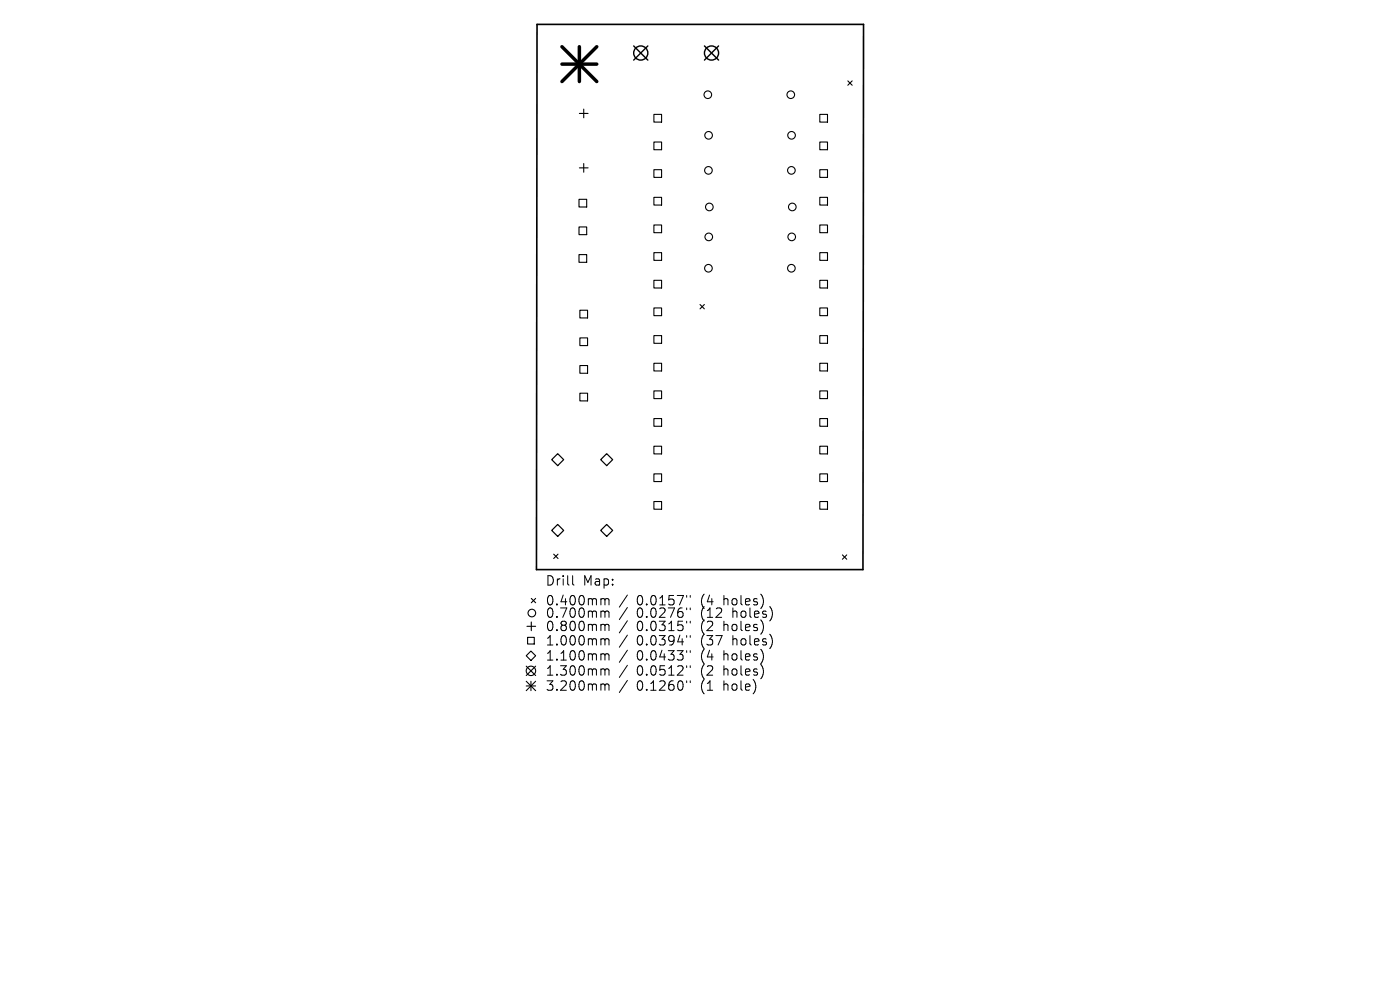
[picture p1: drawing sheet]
<svg xmlns="http://www.w3.org/2000/svg" width="297mm" height="210mm" viewBox="0 0 297 210" stroke-linecap="round" stroke-linejoin="round" font-family="sans-serif">
<defs><g id="words">
<g font-size="2.8">
<text x="115.6" y="124.5">Drill</text>
<text x="123.6" y="124.5">Map:</text>
<text x="115.6" y="128.7">0.400mm</text>
<text x="115.6" y="131.3">0.700mm</text>
<text x="135.1" y="128.7">0.0157&quot;</text>
<text x="135.1" y="131.3">0.0276&quot;</text>
<text x="148.8" y="128.7">(4</text>
<text x="148.8" y="131.3">(12</text>
<text x="153.8" y="128.7">holes)</text>
<text x="155.7" y="131.3">holes)</text>
<text x="115.6" y="134.2">0.800mm</text>
<text x="115.6" y="137.2">1.000mm</text>
<text x="135.1" y="134.2">0.0315&quot;</text>
<text x="135.1" y="137.2">0.0394&quot;</text>
<text x="148.8" y="134.2">(2</text>
<text x="148.8" y="137.2">(37</text>
<text x="153.8" y="134.2">holes)</text>
<text x="155.7" y="137.2">holes)</text>
<text x="115.6" y="140.4">1.100mm</text>
<text x="115.6" y="143.6">1.300mm</text>
<text x="135.1" y="140.4">0.0433&quot;</text>
<text x="135.1" y="143.6">0.0512&quot;</text>
<text x="148.8" y="140.4">(4</text>
<text x="148.8" y="143.6">(2</text>
<text x="153.8" y="140.4">holes)</text>
<text x="153.8" y="143.6">holes)</text>
<text x="115.6" y="146.8">3.200mm</text>
<text x="135.1" y="146.8">0.1260&quot;</text>
<text x="148.8" y="146.8">(1</text>
<text x="153.8" y="146.8">hole)</text>
</g>
</g></defs>
<path d="M113.9 5.2h69.3l-.1 115.6h-69.3z" fill="none" stroke="#000" stroke-width=".35"/>
<g fill="none" stroke="#000" stroke-width=".23">
<path d="M179.9 17.2l.9 .9M180.8 17.2l-.9 .9M122.9 24.1h1.9M122.9 35.6h1.9M123.8 23.1v1.9M123.8 34.7v1.8M138.7 24.3h1.7v1.6h-1.7zM138.7 30.1h1.7v1.7h-1.7zM138.7 36h1.7v1.6h-1.7zM173.9 24.3h1.6v1.6h-1.6zM173.9 30.1h1.6v1.7h-1.6zM173.9 36h1.6v1.6h-1.6z"/>
<path d="M122.8 42.3h1.7v1.6h-1.7zM122.8 48.1h1.7v1.7h-1.7zM122.8 54h1.7v1.6h-1.7zM138.7 41.9h1.7v1.6h-1.7zM138.7 47.7h1.7v1.7h-1.7zM138.7 53.6h1.7v1.6h-1.7zM138.7 59.5h1.7v1.6h-1.7zM173.9 41.9h1.6v1.6h-1.6zM173.9 47.7h1.6v1.7h-1.6zM173.9 53.6h1.6v1.6h-1.6zM173.9 59.5h1.6v1.6h-1.6zM123 65.8h1.7v1.6h-1.7z"/>
<path d="M123 71.7h1.7v1.6h-1.7zM123 77.5h1.7v1.7h-1.7zM138.7 65.3h1.7v1.7h-1.7zM138.7 71.2h1.7v1.6h-1.7zM138.7 77.1h1.7v1.6h-1.7zM148.5 64.6l.9 .9M149.4 64.6l-.9 .9M173.9 65.3h1.6v1.7h-1.6zM173.9 71.2h1.6v1.6h-1.6zM173.9 77.1h1.6v1.6h-1.6zM123 83.4h1.7v1.6h-1.7zM138.7 82.9h1.7v1.7h-1.7z"/>
<path d="M138.7 88.8h1.7v1.6h-1.7zM138.7 94.7h1.7v1.6h-1.7zM173.9 82.9h1.6v1.7h-1.6zM173.9 88.8h1.6v1.6h-1.6zM173.9 94.7h1.6v1.6h-1.6zM117.5 117.6l.9 .9M118.4 117.6l-.9 .9M138.7 100.5h1.7v1.7h-1.7zM138.7 106.4h1.7v1.6h-1.7zM173.9 100.5h1.6v1.7h-1.6zM173.9 106.4h1.6v1.6h-1.6zM178.7 117.7l.9 .9"/>
<path d="M179.6 117.7l-.9 .9M111.8 132.9h1.8M111.9 135.2h1.4v1.4h-1.4zM112.6 138.1l1 1-1 1-1-1zM112.7 126.9l.9 1M112.7 131.9v1.9M113.6 126.9l-.9 1M111.6 141.3l2 2M111.6 144.5l2 2M111.6 145.5h2M112.6 144.5v2M113.6 141.3l-2 2"/>
<path d="M113.6 144.5l-2 2"/>
<circle cx="150.2" cy="20.1" r=".81"/>
<circle cx="150.3" cy="36.1" r=".81"/>
<circle cx="150.3" cy="28.7" r=".81"/>
<circle cx="167.8" cy="20.1" r=".81"/>
<circle cx="167.9" cy="36.1" r=".81"/>
<circle cx="167.9" cy="28.7" r=".81"/>
<circle cx="150.3" cy="56.9" r=".81"/>
<circle cx="150.4" cy="50.3" r=".81"/>
<circle cx="150.5" cy="43.9" r=".81"/>
<circle cx="167.9" cy="56.9" r=".81"/>
<circle cx="168" cy="50.3" r=".81"/>
<circle cx="168.1" cy="43.9" r=".81"/>
<circle cx="112.8" cy="130" r=".81"/>
<circle cx="112.6" cy="142.3" r="1"/>
</g>
<path d="M118.3 96.2l1.3 1.3-1.3 1.3-1.3-1.3zM127.4 97.5l1.3-1.3 1.3 1.3-1.3 1.3zM118.3 111.2l1.3 1.3-1.3 1.3-1.3-1.3zM127.4 112.5l1.3-1.3 1.3 1.3-1.3 1.3z" fill="none" stroke="#000" stroke-width=".25"/>
<g fill="none" stroke="#000" stroke-width=".3">
<path d="M134.4 9.7l3 3M137.4 9.7l-3 3M149.4 9.7l3 3M152.4 9.7l-3 3"/>
<circle cx="135.9" cy="11.2" r="1.5"/>
<circle cx="150.9" cy="11.2" r="1.5"/>
</g>
<path d="M119.2 9.9l7.4 7.4M119.2 13.6h7.4M122.9 9.9v7.4M126.6 9.9l-7.4 7.4" fill="none" stroke="#000" stroke-width=".74"/>
<g fill="none" stroke="#000" stroke-width=".21">
<path d="M121.5 122.1v1.7l.3 .3M127.8 127l.4 .1 .1 .2M127.8 129.6l.4 .1 .1 .2M127.8 132.4l.4 .1 .1 .2M127.8 135.5l.4 .1 .1 .2M127.8 138.7l.4 .1 .1 .2M128.3 127.3l.3-.3 .5 .1 .1 1.2M128.3 127.3v1M128.3 129.9v1.1M128.3 132.7v1.1M128.3 135.8v1M128.3 139v1"/>
<path d="M128.3 129.9l.3-.3 .5 .1 .1 1.3M128.3 132.7l.3-.3 .5 .1 .1 1.3M128.3 135.8l.3-.3 .5 .1 .1 1.2M128.3 139l.3-.3 .5 .1 .1 1.2M133.1 126.2l-1.7 2.6M133.1 128.9l-1.7 2.5M133.1 131.7l-1.7 2.6M133.1 134.7l-1.7 2.6M133.1 137.9l-1.7 2.6M145.7 126.3v.4M145.7 129v.3M145.7 131.8v.4"/>
<path d="M145.7 134.8v.4M145.7 138v.4M146.4 126.3v.4M146.4 129v.3M146.4 131.8v.4M146.4 134.8v.4M146.4 138v.4M127.8 141.9l.4 .1 .1 .2M127.8 145.1l.4 .1 .1 .2M128.3 142.2v1M128.3 145.4v1M128.3 142.2l.3-.3 .5 .1 .1 1.2"/>
<path d="M128.3 145.4l.3-.3 .5 .1 .1 1.2M133.1 141.1l-1.7 2.6M133.1 144.3l-1.7 2.6M145.7 141.2v.4M145.7 144.4v.4M146.4 141.2v.4M146.4 144.4v.4"/>
</g>
<use href="#words"/>
</svg>
